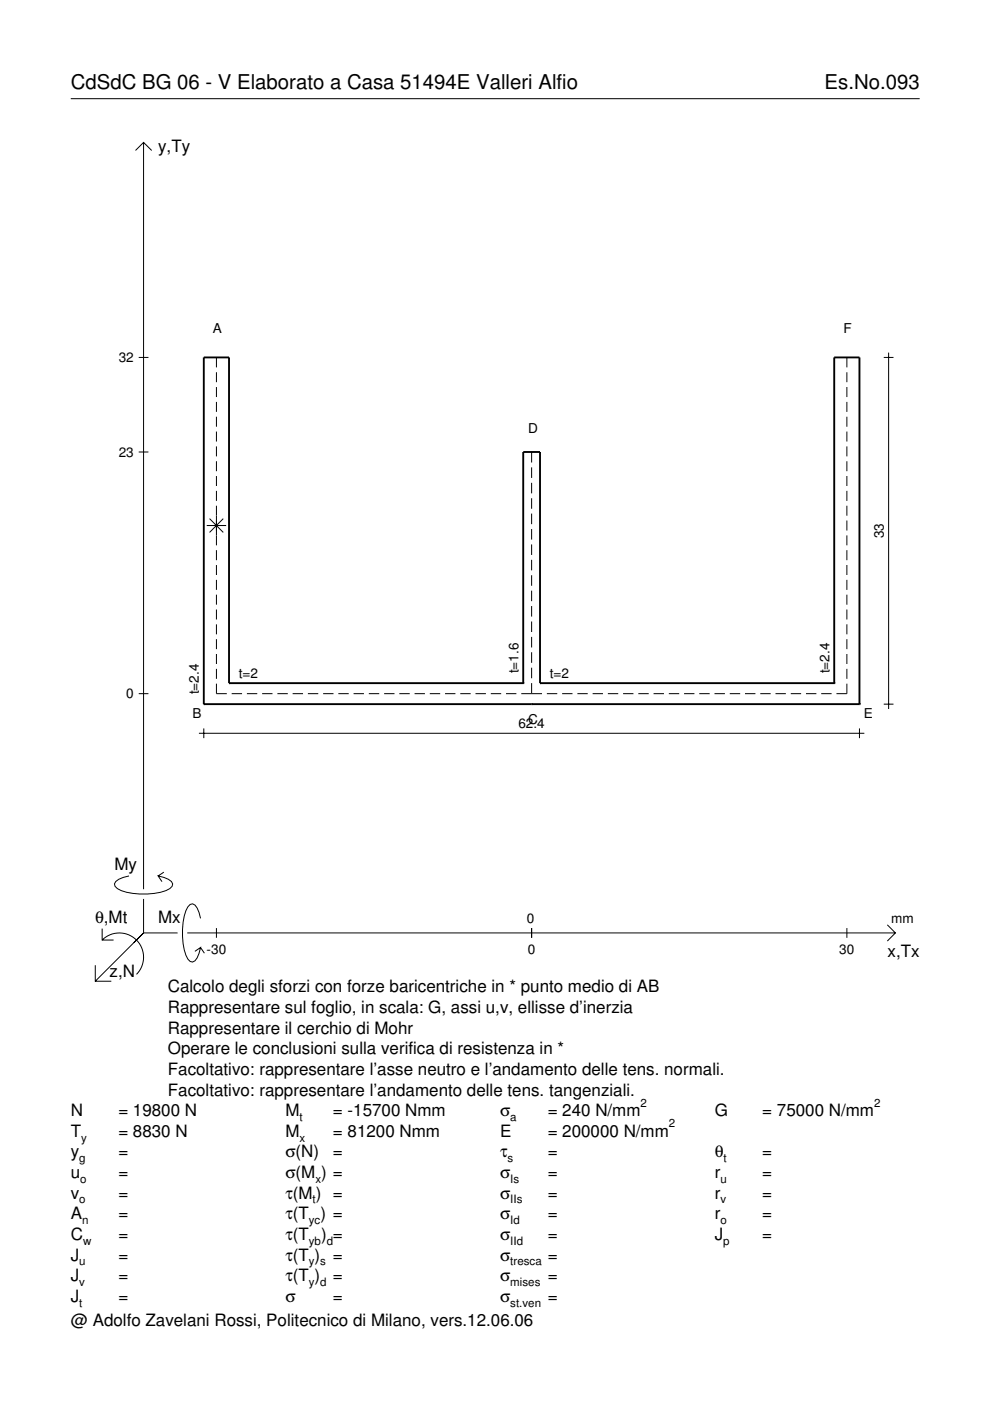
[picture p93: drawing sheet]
<svg xmlns="http://www.w3.org/2000/svg" width="210mm" height="297mm" viewBox="0 0 210 297" stroke-linecap="round" stroke-linejoin="round" font-family="sans-serif">
<defs><g id="words">
<g font-size="4.3">
<text x="15" y="18.9">CdSdC BG 06 - V Elaborato a Casa 51494E Valleri Alfio</text>
<text x="174.8" y="18.9">Es.No.093</text>
</g>
<g font-size="3.6">
<text x="33.5" y="32.3">y,Ty</text>
<text x="24.3" y="184.4">My</text>
<text x="20.1" y="195.7">θ,Mt</text>
<text x="33.5" y="195.7">Mx</text>
<text x="188.2" y="203">x,Tx</text>
<text x="23.2" y="207.1">z,N</text>
<text x="35.6" y="210.4">Calcolo degli sforzi con forze baricentriche in * punto medio di AB</text>
<text x="35.6" y="214.8">Rappresentare sul foglio, in scala: G, assi u,v, ellisse d’inerzia</text>
<text x="35.6" y="219.2">Rappresentare il cerchio di Mohr</text>
<text x="35.6" y="223.5">Operare le conclusioni sulla verifica di resistenza in *</text>
<text x="35.6" y="227.9">Facoltativo: rappresentare l’asse neutro e l’andamento delle tens. normali.</text>
<text x="35.6" y="232.3">Facoltativo: rappresentare l’andamento delle tens. tangenziali.</text>
<text x="15" y="236.7">N</text>
<text x="25.1" y="236.7">= 19800 N</text>
<text x="60.5" y="236.7">M</text>
<text x="70.6" y="236.7">= -15700 Nmm</text>
<text x="106" y="236.7">σ</text>
<text x="116.1" y="236.7">= 240 N/mm</text>
<text x="151.5" y="236.7">G</text>
<text x="161.6" y="236.7">= 75000 N/mm</text>
<text x="15" y="245.4">y</text>
<text x="15" y="241">T</text>
<text x="25.1" y="241">= 8830 N</text>
<text x="25.1" y="245.4">=</text>
<text x="60.5" y="241">M</text>
<text x="60.5" y="245.4">σ(N)</text>
<text x="70.6" y="241">= 81200 Nmm</text>
<text x="70.6" y="245.4">=</text>
<text x="106" y="241">E</text>
<text x="106" y="245.4">τ</text>
<text x="116.1" y="245.4">=</text>
<text x="116.1" y="241">= 200000 N/mm</text>
<text x="151.5" y="245.4">θ</text>
<text x="161.6" y="245.4">=</text>
<text x="15" y="249.8">u</text>
<text x="25.1" y="249.8">=</text>
<text x="60.5" y="249.8">σ(M ) =</text>
<text x="106" y="249.8">σ</text>
<text x="116.1" y="249.8">=</text>
<text x="151.5" y="249.8">r</text>
<text x="161.6" y="249.8">=</text>
<text x="15" y="254.2">v</text>
<text x="25.1" y="254.2">=</text>
<text x="60.5" y="254.2">τ(M ) =</text>
<text x="106" y="254.2">σ</text>
<text x="116.1" y="254.2">=</text>
<text x="151.5" y="254.2">r</text>
<text x="161.6" y="254.2">=</text>
<text x="15" y="258.5">A</text>
<text x="15" y="262.9">C</text>
<text x="25.1" y="258.5">=</text>
<text x="25.1" y="262.9">=</text>
<text x="60.5" y="258.5">τ(T ) =</text>
<text x="60.5" y="262.9">τ(T</text>
<text x="68.1" y="262.9">) =</text>
<text x="106" y="258.5">σ</text>
<text x="106" y="262.9">σ</text>
<text x="116.1" y="258.5">=</text>
<text x="116.1" y="262.9">=</text>
<text x="151.5" y="258.5">r</text>
<text x="151.5" y="262.9">J</text>
<text x="161.6" y="258.5">=</text>
<text x="161.6" y="262.9">=</text>
<text x="15" y="267.3">J</text>
<text x="25.1" y="267.3">=</text>
<text x="60.5" y="267.3">τ(T )</text>
<text x="70.6" y="267.3">=</text>
<text x="106" y="267.3">σ</text>
<text x="116.1" y="267.3">=</text>
<text x="15" y="271.7">J</text>
<text x="25.1" y="271.7">=</text>
<text x="60.5" y="271.7">τ(T )</text>
<text x="70.6" y="271.7">=</text>
<text x="106" y="271.7">σ</text>
<text x="116.1" y="271.7">=</text>
<text x="15" y="281.2">@ Adolfo Zavelani Rossi, Politecnico di Milano, vers.12.06.06</text>
<text x="15" y="276">J</text>
<text x="25.1" y="276">=</text>
<text x="60.5" y="276">σ</text>
<text x="70.6" y="276">=</text>
<text x="106" y="276">σ</text>
<text x="116.1" y="276">=</text>
</g>
<g font-size="2.9">
<text x="45.1" y="70.6">A</text>
<text x="178.8" y="70.6">F</text>
<text x="25.2" y="76.8">32</text>
<text x="112" y="91.9">D</text>
<text x="25.2" y="96.8">23</text>
<text x="187.4" y="114.1" transform="rotate(-90 187.4 114.1)">33</text>
<text x="50.6" y="143.8">t=2</text>
<text x="109.9" y="142.8" transform="rotate(-90 109.9 142.8)">t=1.6</text>
<text x="116.6" y="143.8">t=2</text>
<text x="175.8" y="142.8" transform="rotate(-90 175.8 142.8)">t=2.4</text>
<text x="26.8" y="148.1">0</text>
<text x="42.2" y="147.2" transform="rotate(-90 42.2 147.2)">t=2.4</text>
<text x="40.8" y="152.3">B</text>
<text x="109.9" y="154.4">62.4</text>
<text x="112" y="153.5">C</text>
<text x="183.1" y="152.3">E</text>
<text x="111.7" y="195.7">0</text>
<text x="189" y="195.7">mm</text>
<text x="43.8" y="202.2">-30</text>
<text x="111.9" y="202.2">0</text>
<text x="178" y="202.2">30</text>
</g>
<g font-size="2.4">
<text x="63.5" y="237.7">t</text>
<text x="108.2" y="237.7">a</text>
<text x="135.8" y="234.7">2</text>
<text x="141.8" y="239">2</text>
<text x="185.3" y="234.7">2</text>
<text x="17.2" y="242">y</text>
<text x="63.5" y="242">x</text>
<text x="16.8" y="246.4">g</text>
<text x="17" y="250.8">o</text>
<text x="66.9" y="250.8">x</text>
<text x="107.6" y="246.4">s</text>
<text x="108.2" y="250.8">Is</text>
<text x="152.7" y="250.8">u</text>
<text x="153.4" y="246.4">t</text>
<text x="16.8" y="255.2">o</text>
<text x="66.3" y="255.2">t</text>
<text x="108.2" y="255.2">IIs</text>
<text x="152.7" y="255.2">v</text>
<text x="17.4" y="259.5">n</text>
<text x="17.6" y="263.9">w</text>
<text x="65.5" y="259.5">yc</text>
<text x="65.5" y="263.9">yb d</text>
<text x="108.2" y="259.5">Id</text>
<text x="108.2" y="263.9">IId</text>
<text x="152.7" y="259.5">o</text>
<text x="153.3" y="263.9">p</text>
<text x="16.8" y="268.3">u</text>
<text x="65.5" y="268.3">y s</text>
<text x="108.2" y="268.3">tresca</text>
<text x="16.8" y="272.7">v</text>
<text x="65.5" y="272.7">y d</text>
<text x="108.2" y="272.7">mises</text>
<text x="16.8" y="277">t</text>
<text x="108.2" y="277">st.ven</text>
</g>
</g></defs>
<g fill="none" stroke="#000" stroke-width=".21">
<path d="M15 20.9h180M28.7 31.9l1.7-1.7 1.8 1.7M30.4 30.2v158.3M29.4 75.8h2.1M45.9 75.8v2.1M45.9 78.9v2.1M179.6 75.8v2.1M179.6 78.9v2.1M187.4 75.8h2M188.4 74.8v75.5M29.4 95.8h2.1M45.9 82.1v2.1"/>
<path d="M45.9 85.2v2.1M45.9 88.4v2.1M45.9 91.5v2.1M45.9 94.6v2.2M45.9 97.8v2.1M112.7 95.8v2.3M112.7 99.1v2.2M179.6 82.1v2.1M179.6 85.2v2.1M179.6 88.4v2.1M179.6 91.5v2.1M179.6 94.6v2.2"/>
<path d="M179.6 97.8v2.1M43.8 111.4h4.1M44.4 110l2.9 2.9M45.9 100.9v2.1M45.9 104.1v2.1M45.9 107.2v8.4M45.9 116.7v2.1M45.9 119.8v2.1M47.3 110l-2.9 2.9M112.7 102.4v2.2M112.7 105.6v2.3M112.7 108.9v2.2"/>
<path d="M112.7 112.2v2.2M112.7 115.4v2.3M112.7 118.7v2.2M179.6 100.9v2.1M179.6 104.1v2.1M179.6 107.2v2.1M179.6 110.4v2.1M179.6 113.5v2.1M179.6 116.7v2.1M179.6 119.8v2.1M45.9 122.9v2.2M45.9 126.1v2.1"/>
<path d="M45.9 129.2v2.1M45.9 132.4v2.1M45.9 135.5v2.1M45.9 138.7v2.1M112.7 122v2.2M112.7 125.2v2.3M112.7 128.5v2.2M112.7 131.8v2.2M112.7 135v2.3M112.7 138.3v2.2M179.6 122.9v2.2M179.6 126.1v2.1"/>
<path d="M179.6 129.2v2.1M179.6 132.4v2.1M179.6 135.5v2.1M179.6 138.7v2.1M29.4 147.1h2.1M42.2 155.5h141.1M43.2 154.4v2.1M45.9 145v2.1h2.2M45.9 141.8v2.1M49.1 147.1h2.2M52.3 147.1h2.2M55.6 147.1h2.2"/>
<path d="M58.8 147.1h2.2M62 147.1h2.2M65.3 147.1h2.2M68.5 147.1h2.2M71.7 147.1h2.2M75 147.1h2.2M78.2 147.1h2.2M81.4 147.1h2.2M84.7 147.1h2.2M87.9 147.1h2.2M91.1 147.1h2.2M94.4 147.1h2.2"/>
<path d="M97.6 147.1h2.2M100.8 147.1h2.2M104.1 147.1h2.2M107.3 147.1h2.2M110.5 147.1h4.4M112.7 141.6v2.2M112.7 144.8v2.3M115.9 147.1h2.3M119.2 147.1h2.2M122.4 147.1h2.2M125.6 147.1h2.2M128.9 147.1h2.2"/>
<path d="M132.1 147.1h2.2M135.3 147.1h2.2M138.6 147.1h2.2M141.8 147.1h2.2M145 147.1h2.2M148.3 147.1h2.2M151.5 147.1h2.2M154.7 147.1h2.2M158 147.1h2.2M161.2 147.1h2.2M164.4 147.1h2.2M167.7 147.1h2.2"/>
<path d="M170.9 147.1h2.2M174.1 147.1h2.2M179.6 145v2.1h-2.3M179.6 141.8v2.1M182.2 154.4v2.1M187.4 149.3h2M21.7 199.3a5.1 5.1 0 0 1 7.2 0 5.1 5.1 0 0 1 0 7.3M21.7 196.9v2.4h2.4M27.3 185.7a3.6 3.6 0 0 0-3 1.7l.1 .5a5.6 5.6 0 0 0 3.8 1.5 13.4 13.4 0 0 0 7.8-1l.5-.5 .1-.5a3.6 3.6 0 0 0-3.1-1.7l.8 1.2M30.4 190.6v7.2M30.4 197.8l-10.2 10.2M30.4 197.8h7.2"/>
<path d="M34.7 184.9l-1.2 .8M39.7 197.8h150.1M42.5 194.7a3.6 3.6 0 0 0-1.7-3.1l-.5 .2a5.7 5.7 0 0 0-1.5 3.7 13.3 13.3 0 0 0 1 7.9l.5 .5 .5 .1a3.6 3.6 0 0 0 1.7-3.1l-1.2 .8M45.9 196.8v2M112.7 196.8v2M179.6 196.8v2M188.1 196.1l1.7 1.7-1.7 1.7M20.2 204.7v3.3h3.4M42.5 200.9l.8 1.2"/>
</g>
<g fill="none" stroke="#000" stroke-width=".4">
<path d="M43.2 149.3h.1M43.2 149.3h139M48.6 144.8h.1M48.6 144.8v-69h-5.4v73.5M48.6 144.8h62.3M110.9 144.8h.1M110.9 144.8v-49h3.6v49M112.7 149.3h.1M114.5 144.8h.1M114.5 144.8h62.4M176.9 144.8h.1M176.9 144.8v-69h5.3v73.5"/>
<path d="M182.2 149.3h.1"/>
</g>
<use href="#words"/>
</svg>
